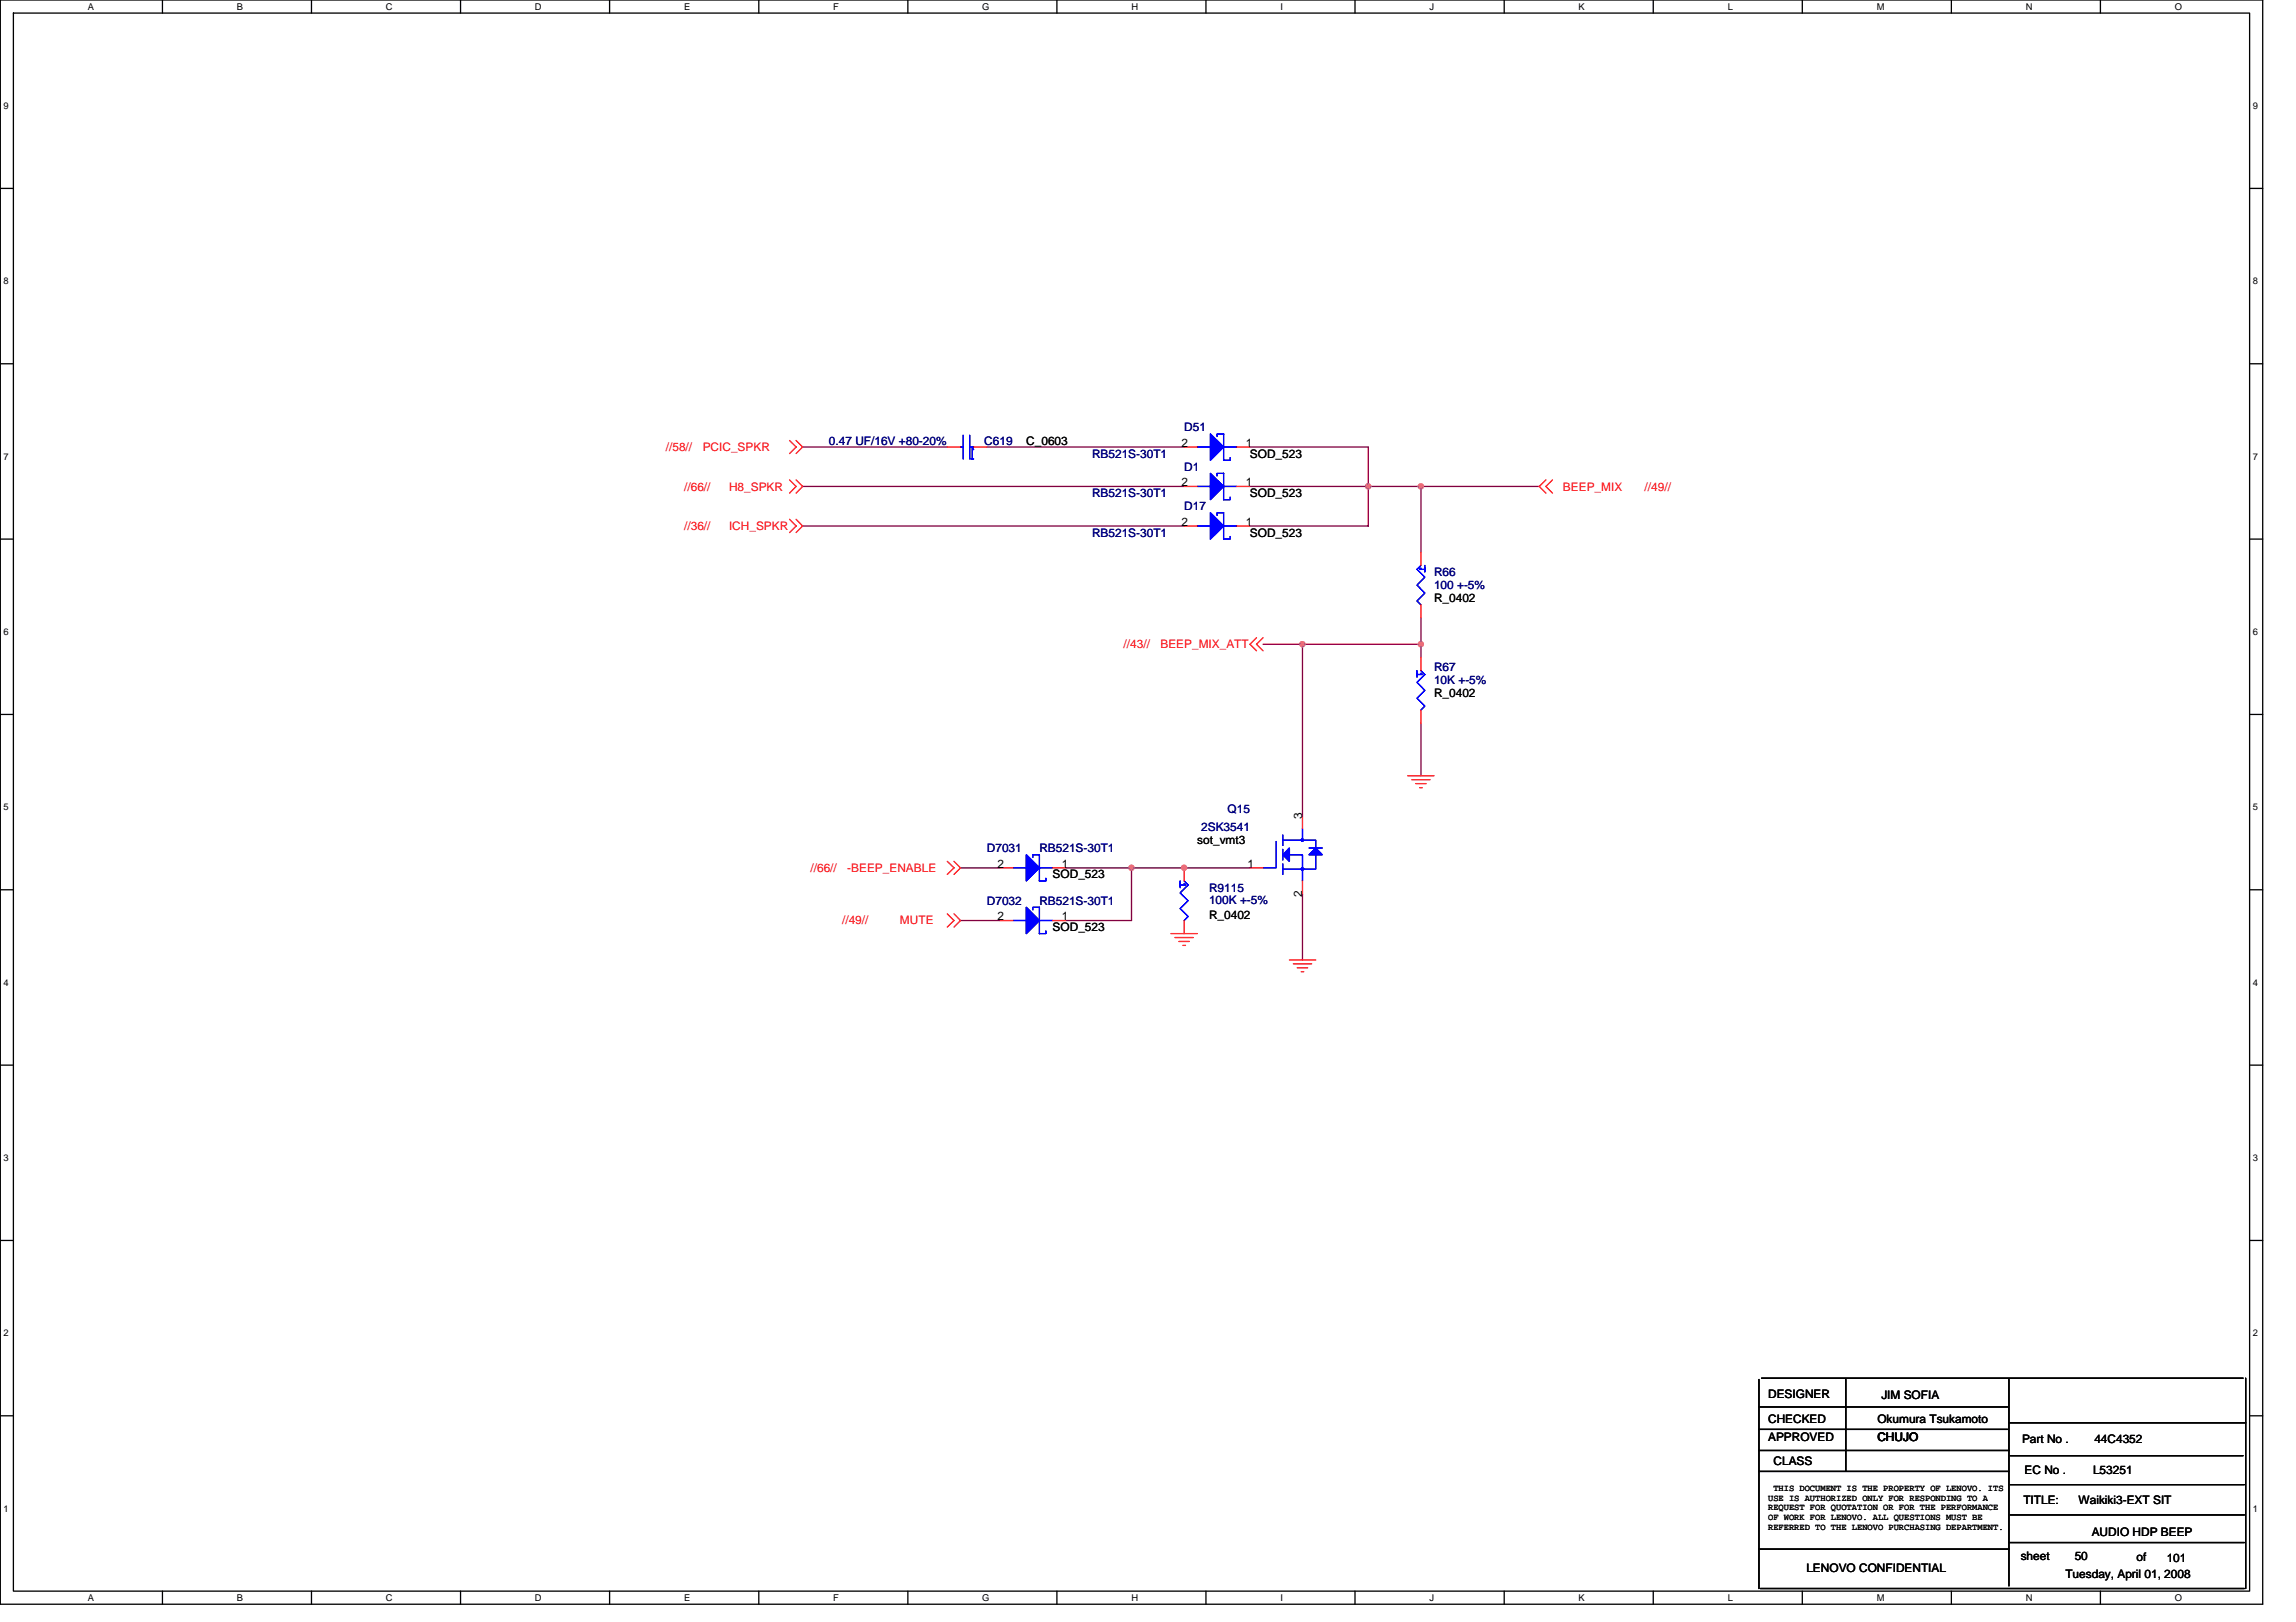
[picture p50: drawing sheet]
<svg xmlns="http://www.w3.org/2000/svg" width="297mm" height="210mm" viewBox="0 0 297 210" stroke-linecap="round" stroke-linejoin="round" font-family="sans-serif">
<defs><g id="words">
<g font-size="1.5" fill="#f00">
<text x="86.1" y="58.4">//58//</text>
<text x="90.9" y="58.4">PCIC_SPKR</text>
<text x="88.5" y="63.5">//66//</text>
<text x="94.3" y="63.5">H8_SPKR</text>
<text x="202.2" y="63.5">BEEP_MIX</text>
<text x="212.8" y="63.5">//49//</text>
<text x="88.5" y="68.6">//36//</text>
<text x="94.3" y="68.6">ICH_SPKR</text>
<text x="145.4" y="83.9">//43//</text>
<text x="150.1" y="83.9">BEEP_MIX_ATT</text>
<text x="104.9" y="112.8">//66//</text>
<text x="109.6" y="112.8">-BEEP_ENABLE</text>
<text x="108.9" y="119.6">//49//</text>
<text x="116.4" y="119.6">MUTE</text>
</g>
<g font-size="1.5" fill="#000080">
<text x="107.2" y="57.5">0.47 UF/16V +80-20%</text>
<text x="127.3" y="57.5">C619</text>
<text x="141.3" y="59.2">RB521S-30T1</text>
<text x="153.2" y="55.8">D51</text>
<text x="141.3" y="64.3">RB521S-30T1</text>
<text x="153.2" y="60.9">D1</text>
<text x="141.3" y="69.4">RB521S-30T1</text>
<text x="153.2" y="66">D17</text>
<text x="185.5" y="74.5">R66</text>
<text x="185.5" y="76.2">100 +-5%</text>
<text x="185.5" y="86.8">R67</text>
<text x="185.5" y="88.5">10K +-5%</text>
<text x="155.4" y="107.6">2SK3541</text>
<text x="158.8" y="105.2">Q15</text>
<text x="127.7" y="110.3">D7031</text>
<text x="134.5" y="110.3">RB521S-30T1</text>
<text x="127.7" y="117.1">D7032</text>
<text x="134.5" y="117.1">RB521S-30T1</text>
<text x="156.4" y="115.4">R9115</text>
<text x="156.4" y="116.9">100K +-5%</text>
</g>
<g font-size="1.5">
<text x="132.8" y="57.5">C_0603</text>
<text x="152.9" y="57.8">2</text>
<text x="161.2" y="57.8">1</text>
<text x="161.7" y="59.2">SOD_523</text>
<text x="152.9" y="62.9">2</text>
<text x="161.2" y="62.9">1</text>
<text x="161.7" y="64.3">SOD_523</text>
<text x="152.9" y="68.1">2</text>
<text x="161.2" y="68.1">1</text>
<text x="161.7" y="69.4">SOD_523</text>
<text x="185.5" y="78">R_0402</text>
<text x="185.5" y="90.2">R_0402</text>
<text x="168.5" y="106" transform="rotate(-90 168.5 106)">3</text>
<text x="129" y="112.3">2</text>
<text x="136.2" y="113.7">SOD_523</text>
<text x="137.4" y="112.3">1</text>
<text x="154.9" y="109.3">sot_vmt3</text>
<text x="161.4" y="112.3">1</text>
<text x="129" y="119.1">2</text>
<text x="137.4" y="119.1">1</text>
<text x="156.4" y="119">R_0402</text>
<text x="168.5" y="116" transform="rotate(-90 168.5 116)">2</text>
<text x="136.2" y="120.5">SOD_523</text>
<text x="228.7" y="180.9">DESIGNER</text>
<text x="228.7" y="184.1">CHECKED</text>
<text x="242.9" y="184.1">Okumura Tsukamoto</text>
<text x="243.4" y="181.1">JIM SOFIA</text>
<text x="228.7" y="186.5">APPROVED</text>
<text x="229.4" y="189.6">CLASS</text>
<text x="242.9" y="186.5">CHUJO</text>
<text x="261.6" y="186.7">Part No .</text>
<text x="261.9" y="190.8">EC No .</text>
<text x="270.8" y="190.8">L53251</text>
<text x="271" y="186.7">44C4352</text>
<text x="261.8" y="194.7">TITLE:</text>
<text x="268.9" y="194.7">Waikiki3-EXT SIT</text>
<text x="233.7" y="203.4">LENOVO CONFIDENTIAL</text>
<text x="261.4" y="201.8">sheet</text>
<text x="268.4" y="201.8">50</text>
<text x="270.6" y="198.8">AUDIO HDP BEEP</text>
<text x="276.4" y="202">of</text>
<text x="280.3" y="202.2">101</text>
<text x="267.2" y="204.2">Tuesday, April 01, 2008</text>
</g>
<g font-size="1.2">
<text x="11.4" y="1.2">A</text>
<text x="30.6" y="1.2">B</text>
<text x="49.9" y="1.2">C</text>
<text x="69.2" y="1.2">D</text>
<text x="88.5" y="1.2">E</text>
<text x="107.8" y="1.2">F</text>
<text x="127.1" y="1.2">G</text>
<text x="146.4" y="1.2">H</text>
<text x="165.6" y="1.2">I</text>
<text x="184.9" y="1.2">J</text>
<text x="204.2" y="1.2">K</text>
<text x="223.5" y="1.2">L</text>
<text x="242.8" y="1.2">M</text>
<text x="262.1" y="1.2">N</text>
<text x="281.4" y="1.2">O</text>
<text x=".5" y="14.1">9</text>
<text x="291.5" y="14.1">9</text>
<text x=".5" y="36.8">8</text>
<text x="291.5" y="36.8">8</text>
<text x=".5" y="59.5">7</text>
<text x="291.5" y="59.5">7</text>
<text x=".5" y="82.2">6</text>
<text x="291.5" y="82.2">6</text>
<text x=".5" y="104.9">5</text>
<text x="291.5" y="104.9">5</text>
<text x=".5" y="127.6">4</text>
<text x="291.5" y="127.6">4</text>
<text x=".5" y="150.3">3</text>
<text x="291.5" y="150.3">3</text>
<text x=".5" y="173">2</text>
<text x="291.5" y="173">2</text>
<text x=".5" y="195.6">1</text>
<text x="228.7" y="194.2">USE IS AUTHORIZED ONLY FOR RESPONDING TO A</text>
<text x="228.7" y="195.5">REQUEST FOR QUOTATION OR FOR THE PERFORMANCE</text>
<text x="228.7" y="196.7">OF WORK FOR LENOVO. ALL QUESTIONS MUST BE</text>
<text x="228.7" y="198">REFERRED TO THE LENOVO PURCHASING DEPARTMENT.</text>
<text x="229.4" y="192.9">THIS DOCUMENT IS THE PROPERTY OF LENOVO. ITS</text>
<text x="291.5" y="195.6">1</text>
<text x="11.4" y="207.2">A</text>
<text x="30.6" y="207.2">B</text>
<text x="49.9" y="207.2">C</text>
<text x="69.2" y="207.2">D</text>
<text x="88.5" y="207.2">E</text>
<text x="107.8" y="207.2">F</text>
<text x="127.1" y="207.2">G</text>
<text x="146.4" y="207.2">H</text>
<text x="165.6" y="207.2">I</text>
<text x="184.9" y="207.2">J</text>
<text x="204.2" y="207.2">K</text>
<text x="223.5" y="207.2">L</text>
<text x="242.8" y="207.2">M</text>
<text x="262.1" y="207.2">N</text>
<text x="281.4" y="207.2">O</text>
</g>
</g></defs>
<path d="M0 0h292.7v207.6h-292.7zM1.7 1.7h289.3v204.2h-289.3z" fill="none" stroke="#000" stroke-width=".17"/>
<g fill="#fff">
<path d="M11.4 .2h.7v1.3h-.7z"/>
<path d="M11.4 206.1h.7v1.3h-.7z"/>
</g>
<path d="M21 0v1.7M21 205.9v1.7" fill="none" stroke="#000" stroke-width=".17"/>
<g fill="#fff">
<path d="M30.6 .2h.8v1.3h-.8z"/>
<path d="M30.6 206.1h.8v1.3h-.8z"/>
</g>
<path d="M40.3 0v1.7M40.3 205.9v1.7" fill="none" stroke="#000" stroke-width=".17"/>
<g fill="#fff">
<path d="M49.9 .2h.9v1.3h-.9z"/>
<path d="M49.9 206.1h.9v1.3h-.9z"/>
</g>
<path d="M59.6 0v1.7M59.6 205.9v1.7" fill="none" stroke="#000" stroke-width=".17"/>
<g fill="#fff">
<path d="M69.2 .2h.9v1.3h-.9z"/>
<path d="M69.2 206.1h.9v1.3h-.9z"/>
</g>
<path d="M78.9 0v1.7M78.9 205.9v1.7" fill="none" stroke="#000" stroke-width=".17"/>
<g fill="#fff">
<path d="M88.5 .2h.8v1.3h-.8z"/>
<path d="M88.5 206.1h.8v1.3h-.8z"/>
</g>
<path d="M98.2 0v1.7M98.2 205.9v1.7" fill="none" stroke="#000" stroke-width=".17"/>
<g fill="#fff">
<path d="M107.8 .2h.7v1.3h-.7z"/>
<path d="M107.8 206.1h.7v1.3h-.7z"/>
</g>
<path d="M117.5 0v1.7M117.5 205.9v1.7" fill="none" stroke="#000" stroke-width=".17"/>
<g fill="#fff">
<path d="M127.1 .2h.9v1.3h-.9z"/>
<path d="M127.1 206.1h.9v1.3h-.9z"/>
</g>
<path d="M136.7 0v1.7M136.7 205.9v1.7" fill="none" stroke="#000" stroke-width=".17"/>
<g fill="#fff">
<path d="M146.4 .2h.8v1.3h-.8z"/>
<path d="M146.4 206.1h.8v1.3h-.8z"/>
</g>
<path d="M156 0v1.7M156 205.9v1.7" fill="none" stroke="#000" stroke-width=".17"/>
<g fill="#fff">
<path d="M165.6 .2h.4v1.3h-.4z"/>
<path d="M165.6 206.1h.4v1.3h-.4z"/>
</g>
<path d="M175.3 0v1.7M175.3 205.9v1.7" fill="none" stroke="#000" stroke-width=".17"/>
<g fill="#fff">
<path d="M184.9 .2h.6v1.3h-.6z"/>
<path d="M184.9 206.1h.6v1.3h-.6z"/>
</g>
<path d="M194.6 0v1.7M194.6 205.9v1.7" fill="none" stroke="#000" stroke-width=".17"/>
<g fill="#fff">
<path d="M204.2 .2h.8v1.3h-.8z"/>
<path d="M204.2 206.1h.8v1.3h-.8z"/>
</g>
<path d="M213.9 0v1.7M213.9 205.9v1.7" fill="none" stroke="#000" stroke-width=".17"/>
<g fill="#fff">
<path d="M223.5 .2h.7v1.3h-.7z"/>
<path d="M223.5 206.1h.7v1.3h-.7z"/>
</g>
<path d="M233.2 0v1.7M233.2 205.9v1.7" fill="none" stroke="#000" stroke-width=".17"/>
<g fill="#fff">
<path d="M242.8 .2h1v1.3h-1z"/>
<path d="M242.8 206.1h1v1.3h-1z"/>
</g>
<path d="M252.5 0v1.7M252.5 205.9v1.7" fill="none" stroke="#000" stroke-width=".17"/>
<g fill="#fff">
<path d="M262.1 .2h.8v1.3h-.8z"/>
<path d="M262.1 206.1h.8v1.3h-.8z"/>
</g>
<path d="M271.7 0v1.7M271.7 205.9v1.7" fill="none" stroke="#000" stroke-width=".17"/>
<g fill="#fff">
<path d="M281.4 .2h.9v1.3h-.9z"/>
<path d="M281.4 206.1h.9v1.3h-.9z"/>
<path d="M.5 13h.6v1.4h-.6z"/>
<path d="M291.5 13h.6v1.4h-.6z"/>
<path d="M.5 35.7h.6v1.4h-.6z"/>
<path d="M291.5 35.7h.6v1.4h-.6z"/>
</g>
<path d="M0 24.4h1.7M291 24.4h1.7" fill="none" stroke="#000" stroke-width=".17"/>
<g fill="#fff">
<path d="M.5 58.4h.6v1.4h-.6z"/>
<path d="M291.5 58.4h.6v1.4h-.6z"/>
</g>
<path d="M0 47.1h1.7M291 47.1h1.7" fill="none" stroke="#000" stroke-width=".17"/>
<g fill="#fff">
<path d="M.5 81.1h.6v1.3h-.6z"/>
<path d="M291.5 81.1h.6v1.3h-.6z"/>
</g>
<path d="M0 69.8h1.7M291 69.8h1.7" fill="none" stroke="#000" stroke-width=".17"/>
<g fill="#fff">
<path d="M.5 103.8h.6v1.3h-.6z"/>
<path d="M291.5 103.8h.6v1.3h-.6z"/>
</g>
<path d="M0 92.5h1.7M291 92.5h1.7" fill="none" stroke="#000" stroke-width=".17"/>
<g fill="#fff">
<path d="M.5 126.5h.6v1.3h-.6z"/>
<path d="M291.5 126.5h.6v1.3h-.6z"/>
</g>
<path d="M0 115.1h1.7M291 115.1h1.7" fill="none" stroke="#000" stroke-width=".17"/>
<g fill="#fff">
<path d="M.5 149.2h.6v1.3h-.6z"/>
<path d="M291.5 149.2h.6v1.3h-.6z"/>
</g>
<path d="M0 137.8h1.7M291 137.8h1.7" fill="none" stroke="#000" stroke-width=".17"/>
<g fill="#fff">
<path d="M.5 171.9h.6v1.3h-.6z"/>
<path d="M291.5 171.9h.6v1.3h-.6z"/>
</g>
<path d="M0 160.5h1.7M291 160.5h1.7" fill="none" stroke="#000" stroke-width=".17"/>
<g fill="#fff">
<path d="M.5 194.6h.6v1.3h-.6z"/>
<path d="M291.5 194.6h.6v1.3h-.6z"/>
</g>
<g fill="none" stroke="#000" stroke-width=".17">
<path d="M227.6 178.5v27.1M227.9 178.4h62.3M238.8 178.5v11.9M259.9 178.5v26.7M290.5 178.4v27.2M0 183.2h1.7M227.6 182.1h32.1M227.6 185h32.1M227.6 187.7h32.3M227.6 190.4h32.3M259.9 199.6h30.5M259.9 184.1h30.6"/>
<path d="M260.1 192.1h30.3M260.1 188.4h30.1M260.1 196h30.3M291 183.2h1.7M227.6 200.5h32.3M227.7 205.6h62.7"/>
</g>
<g fill="none" stroke="#800040" stroke-width=".17">
<path d="M103.8 57.8h18.8M127.7 57.8h25.5M161.7 57.8h15.3v10.3h-15.3M103.8 62.9h49.4M103.8 68.1h49.4M161.7 62.9h37.4M183.8 62.9v8.6M183.8 80v5.1M163.4 83.4h20.4M168.5 83.4v22.1M183.8 93.6v6.8M124.3 112.3h5.1"/>
<path d="M124.3 119.1h5.1M137.9 112.3h8.5v6.8h-8.5M146.4 112.3h15.3M168.5 115.7v8.5"/>
</g>
<g fill="#f0f" stroke="#f0f" stroke-width=".17">
<circle cx="177" cy="62.9" r=".33"/>
<circle cx="183.8" cy="83.4" r=".33"/>
<circle cx="168.5" cy="83.4" r=".33"/>
<circle cx="153.2" cy="112.3" r=".33"/>
<circle cx="183.8" cy="62.9" r=".33"/>
<circle cx="146.4" cy="112.3" r=".33"/>
</g>
<g fill="none" stroke="#f00" stroke-width=".17">
<path d="M102.1 57l.9 .8-.9 .9M103 57l.8 .8-.8 .9M122.6 57.8h1.7M126 57.8h1.7M153.2 57.8h1.7M160 57.8h1.7M102.1 62.1l.9 .8-.9 .9M102.1 67.2l.9 .9-.9 .8M103 62.1l.8 .8-.8 .9M103 67.2l.8 .9-.8 .8M153.2 68.1h1.7M153.2 62.9h1.7"/>
<path d="M160 68.1h1.7M160 62.9h1.7M183.8 71.5v1.7M183.8 78.3v1.7M200 62.1l-.9 .8 .9 .9M200.8 62.1l-.8 .8 .8 .9M162.6 82.5l-.9 .9 .9 .8M163.4 82.5l-.8 .9 .8 .8M183.8 85.1v1.7M183.8 91.9v1.7M122.6 111.5l.8 .8-.8 .9M122.6 118.3l.8 .8-.8 .9"/>
<path d="M123.4 111.5l.9 .8-.9 .9M123.4 118.3l.9 .8-.9 .9M129.4 112.3h1.7M129.4 119.1h1.7M136.2 112.3h1.7M136.2 119.1h1.7M153.2 112.3v1.7M153.2 119.1v1.7M161.7 112.3h1.7M168.5 105.5v1.7M168.5 114v1.7M182.1 100.4h3.4"/>
<path d="M182.6 100.9h2.4M183.2 101.4h1.3M183.7 101.9h.3M151.5 120.8h3.4M152 121.3h2.4M152.5 121.8h1.4M153 122.3h.4M166.8 124.2h3.4M167.3 124.7h2.4M167.8 125.2h1.4M168.3 125.8h.4"/>
</g>
<g fill="#00f" stroke="#00f" stroke-width=".17">
<path d="M156.6 56.2l1.7 1.6-1.7 1.8z" fill-rule="evenodd"/>
<path d="M156.6 56.2l1.7 1.6-1.7 1.8z" fill-rule="evenodd"/>
<path d="M132.8 110.6l1.7 1.7-1.7 1.7z" fill-rule="evenodd"/>
<path d="M132.8 110.6l1.7 1.7-1.7 1.7z" fill-rule="evenodd"/>
<path d="M132.8 117.4l1.7 1.7-1.7 1.7z" fill-rule="evenodd"/>
<path d="M132.8 117.4l1.7 1.7-1.7 1.7z" fill-rule="evenodd"/>
<path d="M166.8 109.7v1.8l-.8-.9z" fill-rule="evenodd"/>
<path d="M170.2 109.7l.9 .9h-1.7z" fill-rule="evenodd"/>
<path d="M168.4 108.6h.2v.2h-.2z" fill-rule="evenodd"/>
<path d="M168.4 112.4h.2v.2h-.2z" fill-rule="evenodd"/>
<path d="M166.8 109.7v1.8l-.8-.9z" fill-rule="evenodd"/>
<path d="M170.2 109.7l.9 .9h-1.7z" fill-rule="evenodd"/>
<path d="M168.4 108.6h.2v.2h-.2z" fill-rule="evenodd"/>
<path d="M168.4 112.4h.2v.2h-.2z" fill-rule="evenodd"/>
<path d="M156.6 66.4l1.7 1.7-1.7 1.7z" fill-rule="evenodd"/>
<path d="M156.6 66.4l1.7 1.7-1.7 1.7z" fill-rule="evenodd"/>
<path d="M156.6 61.3l1.7 1.6-1.7 1.8z" fill-rule="evenodd"/>
<path d="M156.6 61.3l1.7 1.6-1.7 1.8z" fill-rule="evenodd"/>
</g>
<g fill="none" stroke="#00f" stroke-width=".17">
<path d="M124.3 57.8h.3M124.6 56.3v3.1M125.5 57.8h.5M125.5 56.3v3.1M125.6 59.4h.4M126 58.2l-.2-.4v1.6M154.9 57.8h1.7M157.5 56.5v-.3h.8v3.4h.8v-.4M158.3 57.8h1.7M154.9 68.1h1.7M154.9 62.9h1.7M157.5 66.7v-.3h.8v3.4h.8v-.4"/>
<path d="M157.5 61.6v-.3h.8v3.4h.8v-.4M158.3 68.1h1.7M158.3 62.9h1.7M183.8 73.2l-.5 .5 1 1-1 1 1 1.1-1 1 .5 .5M183.8 73.5l-.1 .2h.6M184.3 73.2v.8M183.3 86.8v.8M183.8 86.8l.5 .5-1 1 1 1-1 1.1 1 1-.5 .5M183.8 87.1l.2 .2h-.7M131.1 112.3h1.7M131.1 119.1h1.7M133.6 111v-.4h.9v3.4h.8v-.3"/>
<path d="M133.6 117.8v-.4h.9v3.4h.8v-.3M134.5 112.3h1.7M134.5 119.1h1.7M152.7 114v.9M153.2 114l.5 .5-1 1 1 1.1-1 1 1 1-.5 .5M153.2 114.3l.2 .2h-.7M165.1 108.9v3.4h-1.7M166 108.7h4.2v1M166 108.1v1.3M166 109.9v1.4M166 111.8v1.4M166.8 110.6h1.7v3.4"/>
<path d="M168.5 107.2v1.5M169.4 109.7h1.7M170.2 110.6v1.9h-4.2"/>
</g>
<use href="#words"/>
</svg>
